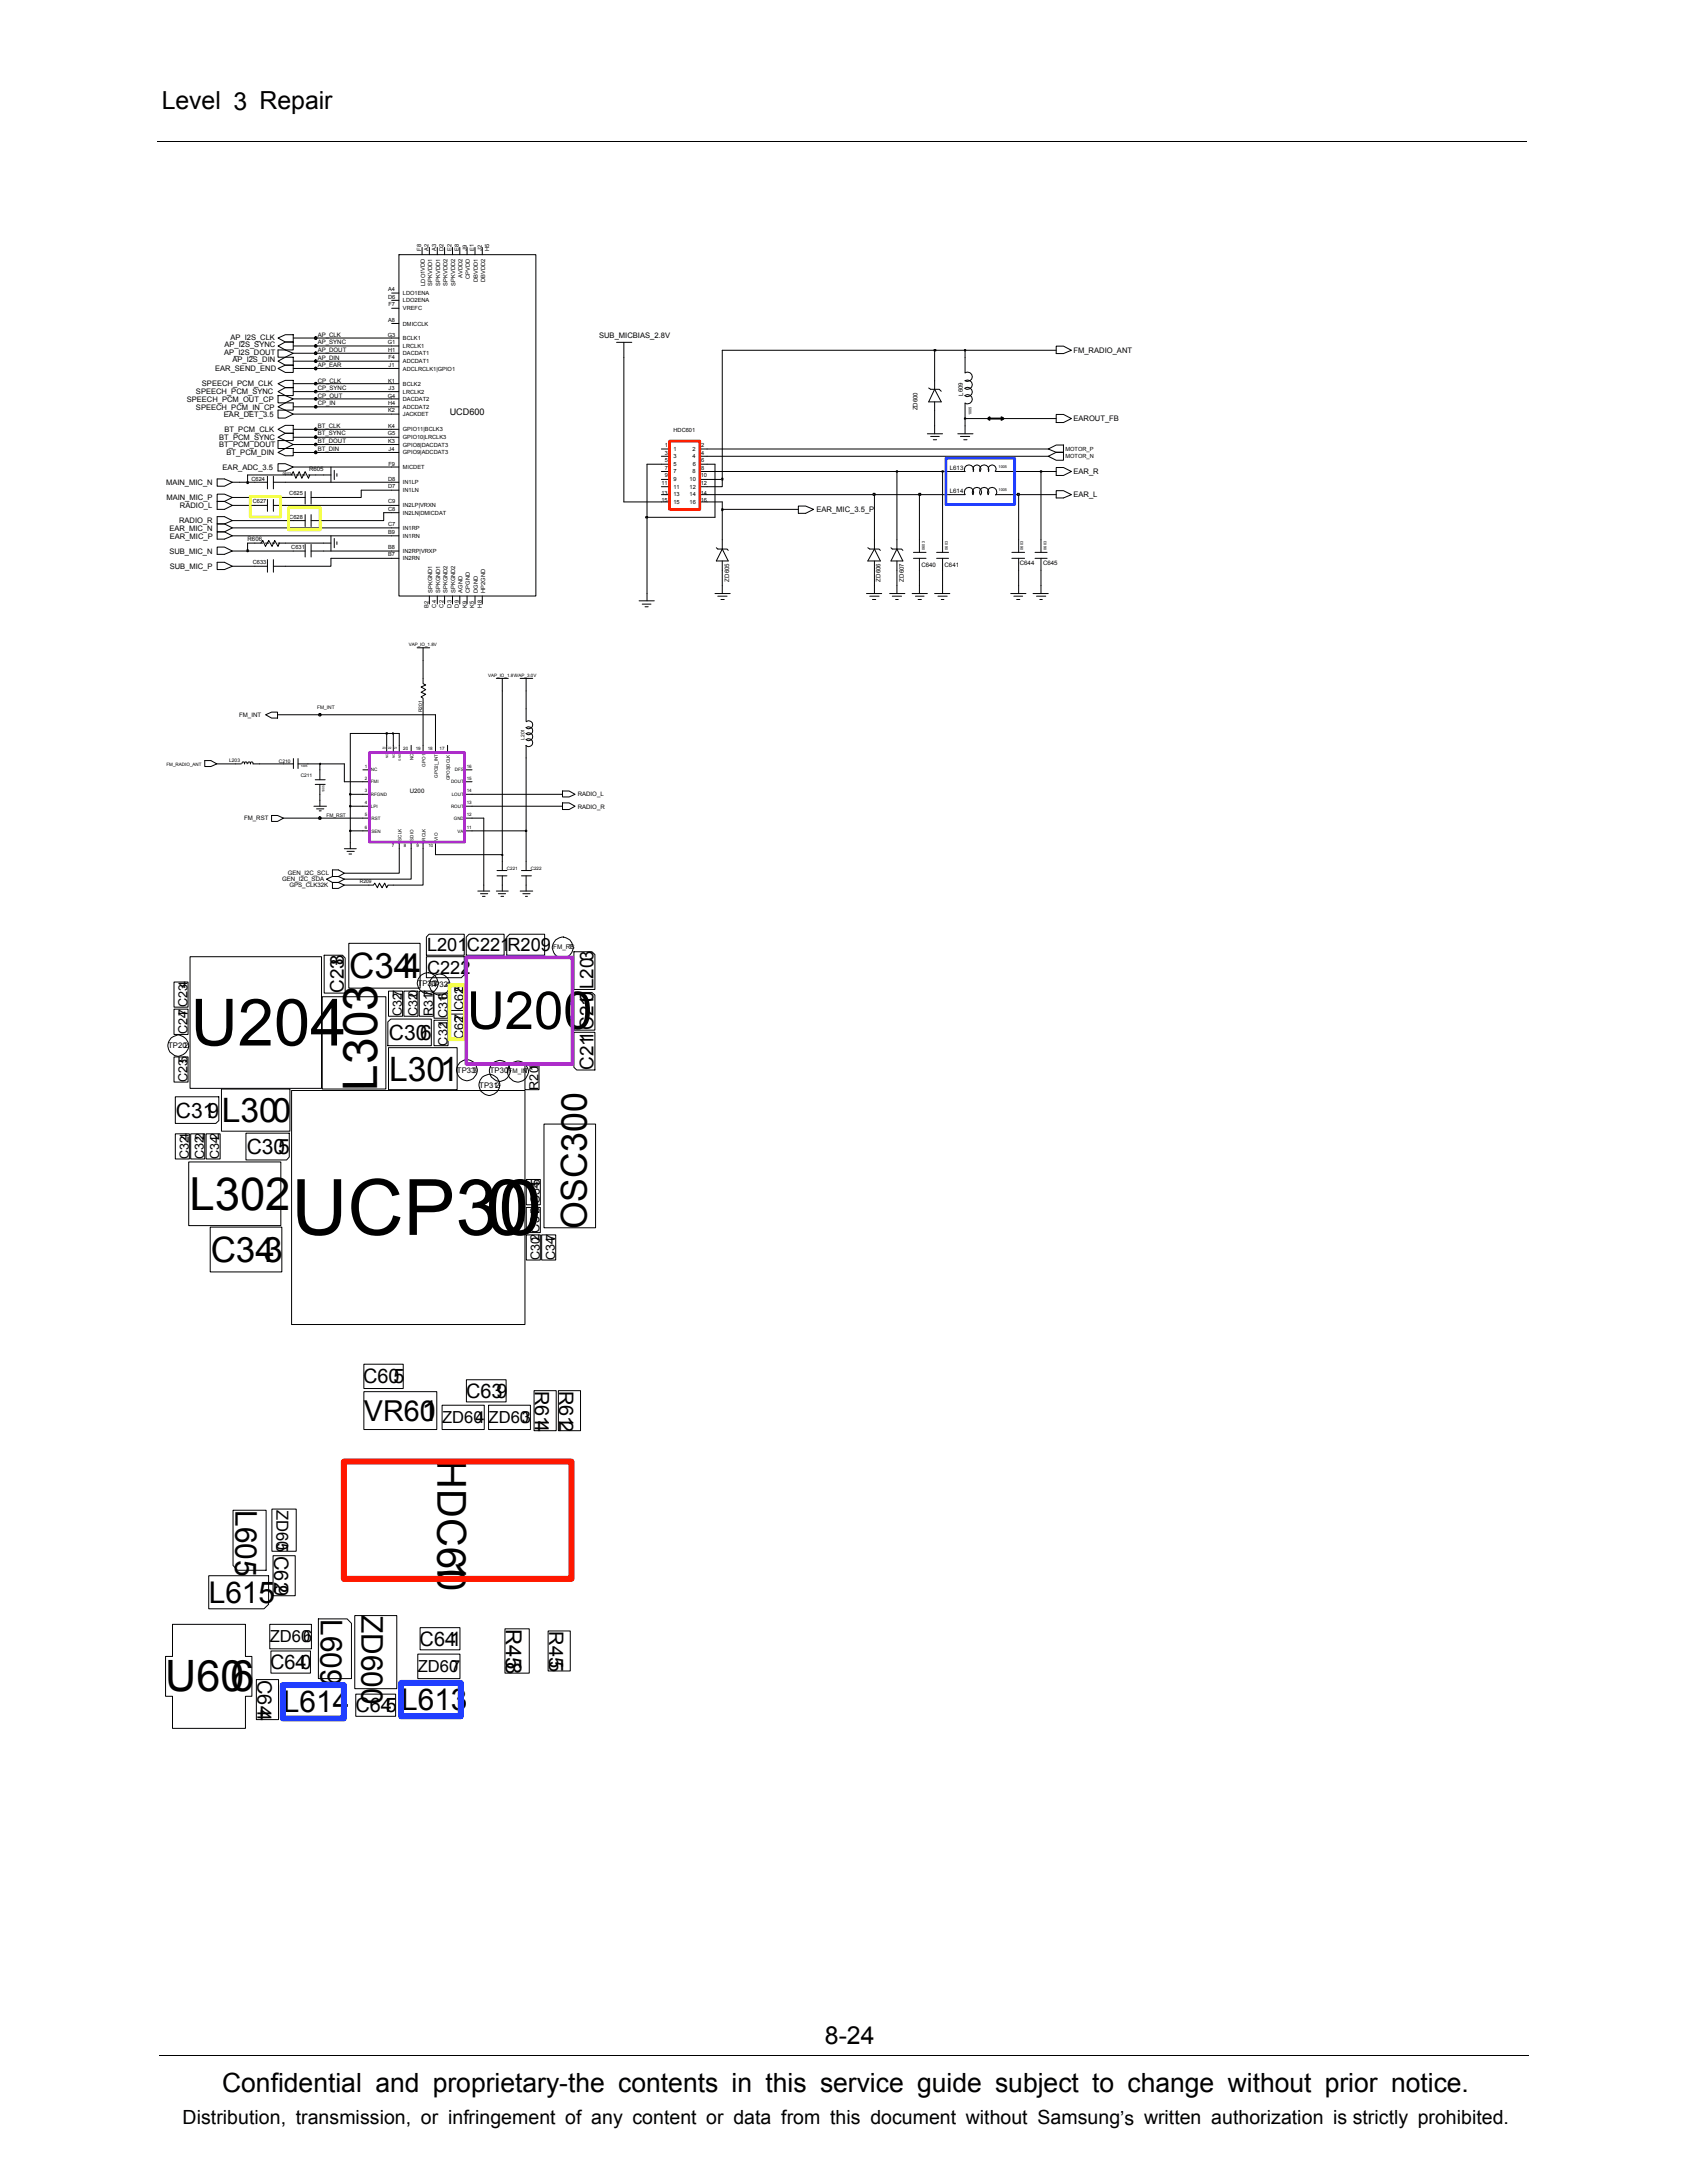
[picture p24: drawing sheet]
<svg xmlns="http://www.w3.org/2000/svg" width="216mm" height="279mm" viewBox="0 0 216 279" stroke-linecap="round" stroke-linejoin="round" font-family="sans-serif">
<defs><g id="words">
<g font-size="10">
<text x="37.3" y="158.1">UCP30</text>
<text x="62.2" y="158.1">0</text>
</g>
<text font-size="8.3" x="24.4" y="133.8">U204</text>
<text font-size="6.7" x="59.8" y="131.7">U200</text>
<text font-size="6.1" x="48.3" y="139.6" transform="rotate(-90 48.3 139.6)">L303</text>
<text font-size="5.8" x="24.2" y="154.9">L302</text>
<text font-size="5.5" x="21.1" y="216.5">U606</text>
<text font-size="5.1" x="56" y="186.9" transform="rotate(90 56 186.9)">HDC610</text>
<text font-size="4.6" x="75.1" y="157.4" transform="rotate(-90 75.1 157.4)">OSC300</text>
<g font-size="4.5">
<text x="44.7" y="125.2">C344</text>
<text x="27" y="161.5">C343</text>
</g>
<g font-size="4.3">
<text x="28.4" y="143.6">L300</text>
<text x="49.8" y="138.3">L301</text>
</g>
<g font-size="3.8">
<text x="30.1" y="193.3" transform="rotate(90 30.1 193.3)">L605</text>
<text x="26.7" y="205.1">L615</text>
<text x="41" y="207.2" transform="rotate(90 41 207.2)">L609</text>
<text x="46.3" y="206.7" transform="rotate(90 46.3 206.7)">ZD600</text>
<text x="36.2" y="219.2">L614</text>
<text x="51.3" y="218.8">L613</text>
</g>
<g font-size="3.7">
<text x="46.6" y="181.8">VR60</text>
<text x="54" y="181.8">1</text>
</g>
<text font-size="3.4" x="28.4" y="267.7">Confidential and proprietary-the contents in this service guide subject to change without prior notice.</text>
<g font-size="3.2">
<text x="20.7" y="14">Level 3 Repair</text>
<text x="105.6" y="261.6">8-24</text>
</g>
<text font-size="2.8" x="64.7" y="208.5" transform="rotate(90 64.7 208.5)">R458</text>
<g font-size="2.7">
<text x="49.8" y="133.1">C306</text>
<text x="22.5" y="143">C319</text>
<text x="31.6" y="147.7">C305</text>
</g>
<g font-size="2.6">
<text x="46.5" y="177.1">C605</text>
<text x="59.6" y="178.9">C639</text>
<text x="68.5" y="178" transform="rotate(90 68.5 178)">R614</text>
<text x="71.6" y="178" transform="rotate(90 71.6 178)">R612</text>
<text x="35.1" y="199.2" transform="rotate(90 35.1 199.2)">C629</text>
<text x="70.3" y="208.8" transform="rotate(90 70.3 208.8)">R455</text>
<text x="33" y="215" transform="rotate(90 33 215)">C644</text>
<text x="34.6" y="213.6">C640</text>
<text x="53.7" y="210.7">C641</text>
<text x="45.5" y="219.2">C645</text>
</g>
<text font-size="2.5" x="23.4" y="271.9">Distribution, transmission, or infringement of any content or data from this document without Samsung’s written authorization is strictly prohibited.</text>
<g font-size="2.4">
<text x="44" y="127.1" transform="rotate(-90 44 127.1)">C238</text>
<text x="76" y="131.8" transform="rotate(-90 76 131.8)">C210</text>
<text x="76" y="126.6" transform="rotate(-90 76 126.6)">L203</text>
<text x="76" y="136.9" transform="rotate(-90 76 136.9)">C211</text>
</g>
<g font-size="2.3">
<text x="54.7" y="124.6">C222</text>
<text x="54.7" y="121.7">L201</text>
<text x="59.8" y="121.7">C221</text>
<text x="64.9" y="121.7">R209</text>
</g>
<g font-size="2.1">
<text x="56.6" y="182.1">ZD604</text>
<text x="62.5" y="182.1">ZD603</text>
<text x="35.4" y="193.2" transform="rotate(90 35.4 193.2)">ZD605</text>
<text x="34.5" y="210.1">ZD606</text>
<text x="53.5" y="214">ZD607</text>
</g>
<g font-size="1.6">
<text x="51.4" y="130" transform="rotate(-90 51.4 130)">C327</text>
<text x="53.4" y="130" transform="rotate(-90 53.4 130)">C320</text>
<text x="55.4" y="130" transform="rotate(-90 55.4 130)">R317</text>
<text x="24" y="132.4" transform="rotate(-90 24 132.4)">C247C234</text>
<text x="57.3" y="133.8" transform="rotate(-90 57.3 133.8)">C321C316</text>
<text x="59.3" y="133" transform="rotate(-90 59.3 133)">C627 C628</text>
<text x="24" y="138.5" transform="rotate(-90 24 138.5)">C235</text>
<text x="68.9" y="139.5" transform="rotate(-90 68.9 139.5)">R201</text>
<text x="24.1" y="148.3" transform="rotate(-90 24.1 148.3)">C324</text>
<text x="26.1" y="148.3" transform="rotate(-90 26.1 148.3)">C322</text>
<text x="28.1" y="148.3" transform="rotate(-90 28.1 148.3)">C342</text>
<text x="69.1" y="161.2" transform="rotate(-90 69.1 161.2)">C302C346 C345</text>
<text x="71" y="161.2" transform="rotate(-90 71 161.2)">C347</text>
</g>
<text font-size="1.2" x="57.6" y="53.2">UCD600</text>
<g font-size="1">
<text x="27.5" y="47.5">EAR_SEND_END</text>
<text x="28.7" y="45.4">AP_I2S_DOUT</text>
<text x="28.7" y="44.4">AP_I2S_SYNC</text>
<text x="29.5" y="43.5">AP_I2S_CLK</text>
<text x="29.7" y="46.3">AP_I2S_DIN</text>
<text x="76.7" y="43.2">SUB_MICBIAS_2.8V</text>
<text x="137.4" y="45.2">FM_RADIO_ANT</text>
<text x="23.9" y="51.4">SPEECH_PCM_OUT_CP</text>
<text x="25.1" y="50.5">SPEECH_PCM_SYNC</text>
<text x="25.1" y="52.4">SPEECH_PCM_IN_CP</text>
<text x="25.8" y="49.5">SPEECH_PCM_CLK</text>
<text x="28.7" y="53.4">EAR_DET_3.5</text>
<text x="137.4" y="53.9">EAROUT_FB</text>
<text x="28" y="56.3">BT_PCM_SYNC</text>
<text x="28" y="57.3">BT_PCM_DOUT</text>
<text x="28.7" y="55.3">BT_PCM_CLK</text>
<text x="29" y="58.3">BT_PCM_DIN</text>
<text x="21.2" y="62.1">MAIN_MIC_N</text>
<text x="21.3" y="64">MAIN_MIC_P</text>
<text x="23" y="65">RADIO_L</text>
<text x="28.5" y="60.1">EAR_ADC_3.5</text>
<text x="104.5" y="65.5">EAR_MIC_3.5_P</text>
<text x="137.4" y="60.7">EAR_R</text>
<text x="137.4" y="63.7">EAR_L</text>
<text x="21.7" y="70.9">SUB_MIC_N</text>
<text x="21.7" y="67.9">EAR_MIC_N</text>
<text x="21.7" y="68.9">EAR_MIC_P</text>
<text x="22.9" y="67">RADIO_R</text>
<text x="21.7" y="72.8">SUB_MIC_P</text>
<text x="53.5" y="126.2">TP332</text>
<text x="55" y="126.3">TP324</text>
<text x="21.5" y="134.2">TP202</text>
<text x="58.5" y="137.3">TP333</text>
<text x="62.7" y="137.4">TP307</text>
<text x="61.3" y="139.2">TP312</text>
</g>
<g font-size=".8">
<text x="40.7" y="47">AP_EAR</text>
<text x="40.7" y="46">AP_DIN</text>
<text x="40.7" y="45.1">AP_DOUT</text>
<text x="40.7" y="43.1">AP_CLK</text>
<text x="40.7" y="44.1">AP_SYNC</text>
<text x="40.7" y="51.8">CP_IN</text>
<text x="40.7" y="49.9">CP_SYNC</text>
<text x="40.7" y="50.9">CP_OUT</text>
<text x="40.7" y="49">CP_CLK</text>
<text x="117.4" y="52.5" transform="rotate(-90 117.4 52.5)">ZD600</text>
<text x="123.3" y="50.7" transform="rotate(-90 123.3 50.7)">L609</text>
<text x="40.7" y="56.7">BT_DOUT</text>
<text x="40.7" y="54.7">BT_CLK</text>
<text x="40.7" y="57.7">BT_DIN</text>
<text x="40.7" y="55.7">BT_SYNC</text>
<text x="39.6" y="60.3">R605</text>
<text x="121.6" y="63.1">L614</text>
<text x="121.6" y="60.1">L613</text>
<text x="31.7" y="69.3">R606</text>
<text x="93.3" y="74.4" transform="rotate(-90 93.3 74.4)">ZD605</text>
<text x="112.7" y="74.4" transform="rotate(-90 112.7 74.4)">ZD606</text>
<text x="115.7" y="74.4" transform="rotate(-90 115.7 74.4)">ZD607</text>
<text x="117.9" y="72.6">C640</text>
<text x="120.9" y="72.6">C641</text>
<text x="130.5" y="72.3">C644</text>
<text x="133.5" y="72.3">C645</text>
<text x="30.6" y="91.8">FM_INT</text>
<text x="52.5" y="101.5">U200</text>
<text x="73.9" y="101.9">RADIO_L</text>
<text x="31.2" y="105">FM_RST</text>
<text x="73.9" y="103.5">RADIO_R</text>
<text x="36.1" y="112.8">GEN_I2C_SDA</text>
<text x="36.8" y="112">GEN_I2C_SCL</text>
<text x="37" y="113.6">GPS_CLK32K</text>
<text x="70.8" y="121.5">FM_RS</text>
<text x="72.8" y="121.5">T</text>
<text x="65.1" y="137.4">FM_IN</text>
<text x="67.1" y="137.4">T</text>
</g>
<g font-size=".7">
<text x="53.9" y="32.1" transform="rotate(-90 53.9 32.1)">F8</text>
<text x="54.8" y="32.1" transform="rotate(-90 54.8 32.1)">A2</text>
<text x="55.8" y="32.1" transform="rotate(-90 55.8 32.1)">A3</text>
<text x="56.8" y="32.1" transform="rotate(-90 56.8 32.1)">D2</text>
<text x="57.8" y="32.1" transform="rotate(-90 57.8 32.1)">E2</text>
<text x="58.7" y="32.1" transform="rotate(-90 58.7 32.1)">E8</text>
<text x="59.2" y="35.6" transform="rotate(-90 59.2 35.6)">AVDD2</text>
<text x="59.7" y="32.1" transform="rotate(-90 59.7 32.1)">J9</text>
<text x="60.1" y="35.7" transform="rotate(-90 60.1 35.7)">CPVDD</text>
<text x="60.7" y="32.1" transform="rotate(-90 60.7 32.1)">E1</text>
<text x="61.7" y="32.1" transform="rotate(-90 61.7 32.1)">J2</text>
<text x="62.6" y="32.1" transform="rotate(-90 62.6 32.1)">H5</text>
<text x="49.7" y="38.2">D6</text>
<text x="49.7" y="37.3">A4</text>
<text x="49.7" y="41.2">A8</text>
<text x="49.7" y="39.2">F7</text>
<text x="51.6" y="39.7">VREFC</text>
<text x="51.6" y="38.7">LDO2ENA</text>
<text x="51.6" y="37.8">LDO1ENA</text>
<text x="51.6" y="41.7">DMICCLK</text>
<text x="54.4" y="36.6" transform="rotate(-90 54.4 36.6)">LDO1VDD</text>
<text x="55.3" y="36.6" transform="rotate(-90 55.3 36.6)">SPKVDD1</text>
<text x="56.3" y="36.6" transform="rotate(-90 56.3 36.6)">SPKVDD1</text>
<text x="57.3" y="36.6" transform="rotate(-90 57.3 36.6)">SPKVDD2</text>
<text x="58.3" y="36.6" transform="rotate(-90 58.3 36.6)">SPKVDD2</text>
<text x="61.2" y="36.1" transform="rotate(-90 61.2 36.1)">DBVDD1</text>
<text x="62.1" y="36.1" transform="rotate(-90 62.1 36.1)">DBVDD2</text>
<text x="49.6" y="44">G1</text>
<text x="49.6" y="43.1">G3</text>
<text x="49.7" y="45.1">H1</text>
<text x="49.7" y="46">F4</text>
<text x="49.7" y="47">J1</text>
<text x="51.6" y="44.6">LRCLK1</text>
<text x="51.6" y="47.4">ADCLRCLK1|GPIO1</text>
<text x="51.6" y="43.5">BCLK1</text>
<text x="51.6" y="45.5">DACDAT1</text>
<text x="51.6" y="46.5">ADCDAT1</text>
<text x="49.6" y="50.9">G4</text>
<text x="49.7" y="49">K1</text>
<text x="49.7" y="52.8">K2</text>
<text x="49.7" y="51.8">H4</text>
<text x="49.7" y="49.9">J3</text>
<text x="51.6" y="50.4">LRCLK2</text>
<text x="51.6" y="51.3">DACDAT2</text>
<text x="51.6" y="49.4">BCLK2</text>
<text x="51.6" y="53.3">JACKDET</text>
<text x="51.6" y="52.3">ADCDAT2</text>
<text x="49.6" y="55.7">G5</text>
<text x="49.7" y="56.7">K3</text>
<text x="49.7" y="54.7">K4</text>
<text x="49.7" y="59.6">F9</text>
<text x="49.7" y="57.7">J4</text>
<text x="51.6" y="58.2">GPIO9|ADCDAT3</text>
<text x="51.6" y="56.2">GPIO10|LRCLK3</text>
<text x="51.6" y="57.2">GPIO8|DACDAT3</text>
<text x="51.6" y="55.2">GPIO11|BCLK3</text>
<text x="85.1" y="58.2">3</text>
<text x="85.1" y="59.2">5</text>
<text x="85.1" y="57.2">1</text>
<text x="86.2" y="58.7">3</text>
<text x="86.2" y="59.7">5</text>
<text x="86.2" y="57.7">1</text>
<text x="86.2" y="55.3">HDC601</text>
<text x="88.6" y="57.7">2</text>
<text x="88.6" y="58.7">4</text>
<text x="88.6" y="59.7">6</text>
<text x="89.7" y="57.2">2</text>
<text x="89.7" y="58.2">4</text>
<text x="89.7" y="59.2">6</text>
<text x="136.4" y="57.7">MOTOR_P</text>
<text x="136.4" y="58.7">MOTOR_N</text>
<text x="32.2" y="61.6">C624</text>
<text x="32.4" y="64.4">C627</text>
<text x="37" y="63.4">C625</text>
<text x="49.7" y="61.6">D8</text>
<text x="49.7" y="64.4">C9</text>
<text x="49.7" y="62.5">D7</text>
<text x="49.7" y="65.4">C8</text>
<text x="51.6" y="60">MICDET</text>
<text x="51.6" y="62">IN1LP</text>
<text x="51.6" y="64.9">IN2LP|VRXN</text>
<text x="51.6" y="63">IN1LN</text>
<text x="51.6" y="65.9">IN2LN|DMICDAT</text>
<text x="84.6" y="64.2">15</text>
<text x="84.6" y="63.3">13</text>
<text x="84.6" y="62.1">11</text>
<text x="85.1" y="60.2">7</text>
<text x="85.1" y="61.1">9</text>
<text x="86.2" y="64.5">15</text>
<text x="86.2" y="60.6">7</text>
<text x="86.2" y="61.5">9</text>
<text x="86.2" y="63.5">13</text>
<text x="86.2" y="62.5">11</text>
<text x="88.2" y="64.5">16</text>
<text x="88.2" y="63.5">14</text>
<text x="88.2" y="61.5">10</text>
<text x="88.2" y="62.5">12</text>
<text x="88.6" y="60.6">8</text>
<text x="89.7" y="64.2">16</text>
<text x="89.7" y="63.3">14</text>
<text x="89.7" y="61.1">10</text>
<text x="89.7" y="62.1">12</text>
<text x="89.7" y="60.2">8</text>
<text x="37" y="66.4">C628</text>
<text x="37.3" y="70.3">C631</text>
<text x="49.7" y="67.3">C7</text>
<text x="49.7" y="71.2">B7</text>
<text x="49.7" y="70.3">B8</text>
<text x="49.7" y="68.3">B9</text>
<text x="51.6" y="67.8">IN1RP</text>
<text x="51.6" y="71.7">IN2RN</text>
<text x="51.6" y="70.8">IN2RP|VRXP</text>
<text x="51.6" y="68.8">IN1RN</text>
<text x="32.4" y="72.2">C633</text>
<text x="54.8" y="77.8" transform="rotate(-90 54.8 77.8)">B2</text>
<text x="55.3" y="75.9" transform="rotate(-90 55.3 75.9)">SPKGND1</text>
<text x="55.8" y="77.8" transform="rotate(-90 55.8 77.8)">C4</text>
<text x="56.3" y="75.9" transform="rotate(-90 56.3 75.9)">SPKGND1</text>
<text x="56.8" y="77.8" transform="rotate(-90 56.8 77.8)">C2</text>
<text x="57.3" y="75.9" transform="rotate(-90 57.3 75.9)">SPKGND2</text>
<text x="57.8" y="77.8" transform="rotate(-90 57.8 77.8)">D3</text>
<text x="58.3" y="75.9" transform="rotate(-90 58.3 75.9)">SPKGND2</text>
<text x="58.7" y="77.8" transform="rotate(-90 58.7 77.8)">D9</text>
<text x="59.2" y="75.9" transform="rotate(-90 59.2 75.9)">AGND</text>
<text x="59.7" y="77.8" transform="rotate(-90 59.7 77.8)">K9</text>
<text x="60.1" y="75.9" transform="rotate(-90 60.1 75.9)">CPGND</text>
<text x="60.7" y="77.8" transform="rotate(-90 60.7 77.8)">K5</text>
<text x="61.2" y="75.9" transform="rotate(-90 61.2 75.9)">DGND</text>
<text x="61.7" y="77.8" transform="rotate(-90 61.7 77.8)">H8</text>
<text x="62.1" y="75.9" transform="rotate(-90 62.1 75.9)">HP2GND</text>
</g>
<g font-size=".6">
<text x="52.3" y="82.7">VAP_IO_1.8V</text>
<text x="62.5" y="86.6">VAP_IO_1.8VVAP_3.0V</text>
<text x="40.6" y="90.8">FM_INT</text>
<text x="51.6" y="96">20</text>
<text x="53.2" y="96">19</text>
<text x="54" y="91.1" transform="rotate(-90 54 91.1)">R201</text>
<text x="54.7" y="96">18</text>
<text x="56.3" y="96">17</text>
<text x="67.1" y="94.7" transform="rotate(-90 67.1 94.7)">L201</text>
<text x="21.3" y="98">FM_RADIO_ANT</text>
<text x="29.3" y="97.6">L203</text>
<text x="35.7" y="97.6">C210</text>
<text x="38.5" y="99.5">C211</text>
<text x="46.7" y="99.8">2</text>
<text x="46.7" y="101.4">3</text>
<text x="46.7" y="98.3">1</text>
<text x="47.5" y="100.3">FMI</text>
<text x="47.5" y="101.9">RFGND</text>
<text x="47.5" y="98.7">NC</text>
<text x="52.9" y="97.3" transform="rotate(-90 52.9 97.3)">NC</text>
<text x="54.4" y="98.1" transform="rotate(-90 54.4 98.1)">GPO1</text>
<text x="56" y="99.5" transform="rotate(-90 56 99.5)">GPO2|_INT</text>
<text x="57.6" y="99.9" transform="rotate(-90 57.6 99.9)">GPO3|DCLK</text>
<text x="57.7" y="100.3">DOUT</text>
<text x="57.8" y="101.9">LOUT</text>
<text x="58.2" y="98.7">DFS</text>
<text x="59.7" y="98.3">16</text>
<text x="59.7" y="99.8">15</text>
<text x="59.7" y="101.4">14</text>
<text x="41.8" y="104.6">FM_RST</text>
<text x="46.7" y="104.5">5</text>
<text x="46.7" y="106.1">6</text>
<text x="46.7" y="102.9">4</text>
<text x="47.5" y="103.4">LPI</text>
<text x="47.5" y="104.9">RST</text>
<text x="47.5" y="106.6">SEN</text>
<text x="51.4" y="107.6" transform="rotate(-90 51.4 107.6)">SCLK</text>
<text x="52.9" y="107.6" transform="rotate(-90 52.9 107.6)">SDIO</text>
<text x="54.4" y="107.6" transform="rotate(-90 54.4 107.6)">RCLK</text>
<text x="56" y="107.6" transform="rotate(-90 56 107.6)">VIO</text>
<text x="57.7" y="103.4">ROUT</text>
<text x="58.1" y="104.9">GND</text>
<text x="58.6" y="106.6">VA</text>
<text x="59.7" y="106.1">11</text>
<text x="59.7" y="102.9">13</text>
<text x="59.7" y="104.5">12</text>
<text x="46.1" y="113">R209</text>
<text x="50.2" y="108.4">7</text>
<text x="51.7" y="108.4">8</text>
<text x="53.3" y="108.4">9</text>
<text x="54.8" y="108.4">10</text>
<text x="64.9" y="111.3">C221</text>
<text x="67.9" y="111.3">C222</text>
</g>
<g font-size=".5">
<text x="124.3" y="53.1" transform="rotate(-90 124.3 53.1)">1005</text>
<text x="127.8" y="59.9">1005</text>
<text x="36.2" y="60.8">0603</text>
<text x="127.8" y="62.8">1005</text>
<text x="118.3" y="70.4" transform="rotate(-90 118.3 70.4)">0603</text>
<text x="121.3" y="70.4" transform="rotate(-90 121.3 70.4)">0603</text>
<text x="131" y="70.4" transform="rotate(-90 131 70.4)">0603</text>
<text x="133.9" y="70.4" transform="rotate(-90 133.9 70.4)">0603</text>
</g>
<g font-size=".4">
<text x="48.9" y="95.9">23</text>
<text x="49.7" y="95.9">22</text>
<text x="50.4" y="95.9">21</text>
<text x="38.5" y="98.2">1005</text>
<text x="41.5" y="101.4" transform="rotate(-90 41.5 101.4)">1005</text>
<text x="49.7" y="97" transform="rotate(-90 49.7 97)">NC</text>
<text x="50.5" y="97" transform="rotate(-90 50.5 97)">NC</text>
<text x="51.3" y="97.4" transform="rotate(-90 51.3 97.4)">GND</text>
</g>
</g></defs>
<g fill="none" stroke="#000" stroke-width=".13">
<path d="M20.2 18.1h175.3M50.1 37.5h1M50.1 38.4h1M50.1 39.5h1M51.1 32.6h17.5v43.7h-17.5zM51.1 32.6h.1M54 31.7v.9M54.9 31.7v.9M56 31.7v.9M56.9 31.7v.9M57.9 31.7v.9M58.8 31.7v.9"/>
<path d="M59.8 31.7v.9M60.8 31.7v.9M61.7 31.7v.9M35.6 49.1l.9-.4h1v.9h-1zM35.6 57.9l.9-.5h1v.9h-1zM35.6 50.1l.9-.5h1v1h-1zM35.6 54.9l.9-.5h1v1.1h-1zM35.6 43.3l.9-.5h1v1h-1zM35.6 46.2l.9-.5h1v1h-1zM35.6 47.2l.9-.5h1v1h-1zM35.6 56l.9-.5h1v.9h-1zM35.6 44.3l.9-.5h1v1h-1z"/>
<path d="M35.6 59.4h.9l1 .4-1 .5h-.9zM35.6 52.1l.9-.5h1v.9h-1zM35.6 56.4h.9l1 .5-1 .5h-.9zM35.6 44.8h.9l1 .4-1 .5h-.9zM35.6 52.5h.9l1 .5-1 .5h-.9zM35.6 50.6h.9l1 .5-1 .5h-.9zM42.4 59.8v1.9M50.1 41.4h1M50.1 46.2h1M50.1 59.8h1M50.1 43.3h1M50.1 56h1"/>
<path d="M50.1 45.2h1M50.1 52.1h1M50.1 47.2h1M50.1 50.1h1M50.1 49.1h1M50.1 56.9h1M50.1 44.3h1M50.1 51.1h1M50.1 57.9h1M50.1 53h1M50.1 54.9h1M27.8 68.1h.9l1 .5-1 .4h-.9z"/>
<path d="M27.8 70h.9l1 .5-1 .5h-.9zM27.8 72h.9l1 .5-1 .4h-.9zM27.8 64.2h.9l1 .5-1 .5h-.9zM27.8 61.3h.9l1 .4-1 .5h-.9zM27.8 67.1h.9l1 .5-1 .5h-.9zM27.8 66.1h.9l1 .5-1 .5h-.9zM27.8 63.2h.9l1 .5-1 .5h-.9zM29.7 72.5h4.5M29.7 70.5h2M32.6 69.5h.8l.2-.3 .4 .7 .4-.7 .4 .7 .4-.7 .4 .7 .2-.4M32.6 61.7h1.6M32.6 64.7h1.6"/>
<path d="M33.4 69.5h.2M34 69.5h.4M34.2 61v1.6M34.2 63.9v1.5M34.2 71.6v1.6M34.8 69.5h.4M35 61.7h1.5M35 61v1.6M35 63.9v1.5M35 71.6v1.6M35 64.7h1.5M35.6 69.5h.9"/>
<path d="M36.5 60.8h.8l.2-.4 .4 .8 .4-.8 .3 .8 .5-.8 .4 .8 .1-.4h.8M37.3 60.8h.2M37.5 66.6h1.6M37.5 63.7h1.6M37.5 70.5h1.6M37.9 60.8h.4M38.6 60.8h.5M39.1 62.9v1.6M39.1 65.9v1.5M39.1 69.7v1.6M39.5 60.8h.1M39.8 70.5h1.6"/>
<path d="M39.8 62.9v1.6M39.8 65.9v1.5M39.8 69.7v1.6M39.8 66.6h1.6M39.8 63.7h1.6M41.4 60.8h1M41.4 69.5h1M42.4 68.6v1.9M42.8 60.2v1.2M42.8 68.9v1.2M43.1 60.6v.4M43.1 69.3v.4"/>
<path d="M50.1 61.7h1M50.1 64.7h1M50.1 68.6h1M50.1 67.6h1M50.1 70.5h1M50.1 65.6h1M50.1 62.7h1M51.1 71.5h-8.7v1h-7.4M54.9 76.3v1M56 76.3v1M56.9 76.3v1M57.9 76.3v1"/>
<path d="M58.8 76.3v1M59.8 76.3v1M60.8 76.3v1M61.7 76.3v1M20.4 263h175.3"/>
<circle cx="40.4" cy="46.2" r=".17"/>
<circle cx="40.4" cy="47.2" r=".17"/>
<circle cx="40.4" cy="45.2" r=".17"/>
<circle cx="40.4" cy="56.9" r=".17"/>
<circle cx="40.4" cy="43.3" r=".17"/>
<circle cx="40.4" cy="49.1" r=".17"/>
<circle cx="40.4" cy="51.1" r=".17"/>
<circle cx="40.4" cy="56" r=".17"/>
<circle cx="40.4" cy="54.9" r=".17"/>
<circle cx="40.4" cy="57.9" r=".17"/>
<circle cx="40.4" cy="50.1" r=".17"/>
<circle cx="40.4" cy="52.1" r=".17"/>
<circle cx="40.4" cy="44.3" r=".17"/>
</g>
<path d="M31.6 70.4h.2v.2h-.2z" fill="#c3c3c3"/>
<g fill="none" stroke="#000" stroke-width=".13">
<path d="M29.7 66.6h7.8M29.7 63.7h7.8M29.7 64.7h2.9M29.7 61.7h2M29.7 68.6h20.4M29.7 67.6h20.4M31.6 70.4h.2v.2h-.2zM32.6 69.5h-.9v1h5.8M36.5 69.5h4.9M36.5 64.7h13.6M41.4 70.5h8.7M50.1 65.6h-1v1h-7.7"/>
<path d="M50.1 62.7h-3.9v1h-4.8"/>
</g>
<path d="M31.6 61.6h.2v.3h-.2z" fill="#c3c3c3"/>
<path d="M37.5 59.8h12.6M37.5 57.9h2.9M31.6 61.6h.2v.3h-.2zM36.5 60.8h-4.8v.9h.9M36.5 61.7h13.6M40.4 60.8h1" fill="none" stroke="#000" stroke-width=".13"/>
<path d="M40.3 57.7h.2v.3h-.2z" fill="#c3c3c3"/>
<path d="M37.5 56.9h2.9M40.3 57.7h.2v.3h-.2zM40.4 57.9h9.7" fill="none" stroke="#000" stroke-width=".13"/>
<path d="M40.3 56.8h.2v.2h-.2z" fill="#c3c3c3"/>
<path d="M37.5 56h2.9M40.3 56.8h.2v.2h-.2zM40.4 56.9h9.7" fill="none" stroke="#000" stroke-width=".13"/>
<path d="M40.3 55.8h.2v.2h-.2z" fill="#c3c3c3"/>
<path d="M37.5 54.9h2.9M40.3 55.8h.2v.2h-.2zM40.4 56h9.7" fill="none" stroke="#000" stroke-width=".13"/>
<path d="M40.3 54.9h.2v.1h-.2z" fill="#c3c3c3"/>
<path d="M37.5 53h12.6M37.5 52.1h2.9M40.3 54.9h.2v.1h-.2zM40.4 54.9h9.7" fill="none" stroke="#000" stroke-width=".13"/>
<path d="M40.3 52h.2v.2h-.2z" fill="#c3c3c3"/>
<path d="M37.5 51.1h2.9M40.3 52h.2v.2h-.2zM40.4 52.1h9.7" fill="none" stroke="#000" stroke-width=".13"/>
<path d="M40.3 51h.2v.1h-.2z" fill="#c3c3c3"/>
<path d="M37.5 50.1h2.9M40.3 51h.2v.1h-.2zM40.4 51.1h9.7" fill="none" stroke="#000" stroke-width=".13"/>
<path d="M40.3 50h.2v.2h-.2z" fill="#c3c3c3"/>
<path d="M37.5 49.1h2.9M40.3 50h.2v.2h-.2zM40.4 50.1h9.7" fill="none" stroke="#000" stroke-width=".13"/>
<path d="M40.3 49h.2v.2h-.2z" fill="#c3c3c3"/>
<path d="M37.5 47.2h2.9M40.3 49h.2v.2h-.2zM40.4 49.1h9.7" fill="none" stroke="#000" stroke-width=".13"/>
<path d="M40.3 47.1h.2v.2h-.2z" fill="#c3c3c3"/>
<path d="M37.5 46.2h2.9M40.3 47.1h.2v.2h-.2zM40.4 47.2h9.7" fill="none" stroke="#000" stroke-width=".13"/>
<path d="M40.3 46.1h.2v.2h-.2z" fill="#c3c3c3"/>
<path d="M37.5 45.2h2.9M40.3 46.1h.2v.2h-.2zM40.4 46.2h9.7" fill="none" stroke="#000" stroke-width=".13"/>
<path d="M40.3 45.1h.2v.3h-.2z" fill="#c3c3c3"/>
<path d="M37.5 44.3h2.9M40.3 45.1h.2v.3h-.2zM40.4 45.2h9.7" fill="none" stroke="#000" stroke-width=".13"/>
<path d="M40.3 44.2h.2v.2h-.2z" fill="#c3c3c3"/>
<path d="M37.5 43.3h2.9M40.3 44.2h.2v.2h-.2zM40.4 44.3h9.7" fill="none" stroke="#000" stroke-width=".13"/>
<path d="M40.3 43.2h.2v.2h-.2z" fill="#c3c3c3"/>
<g fill="none" stroke="#000" stroke-width=".13">
<path d="M40.3 43.2h.2v.2h-.2zM40.4 43.3h9.7M78.9 43.8h2M79.8 43.8v2M84.6 57.5h1.1M84.6 59.4h1.1M84.6 58.4h1.1M85.7 56.5h3.9v8.7h-3.9zM89.6 59.4h.9M89.6 57.5h.9M89.6 58.4h.9M118.7 55.5h1.9"/>
<path d="M118.9 49.7l.2 .1h1.1l.3 .3M119.1 55.9h1.1M119.4 56.3h.5M119.6 48.7v1.1M119.6 51.4v1.2M119.6 54.5v1M119.6 49.8l.9 1.6h-1.6zM122.6 55.5h1.9M122.9 55.9h1.2M123.3 56.3h.5M123.5 50.6a.59 .59 0 0 1 .9 .5 .59 .59 0 0 1-.9 .5M123.5 47.7a.59 .59 0 0 1 .9 .5 .59 .59 0 0 1-.9 .5"/>
<path d="M123.5 45.8v1.9M123.5 51.6v2M123.5 54.5v1M123.5 48.7a.6 .6 0 0 1 .8 .2 .6 .6 0 0 1 0 .8 .6 .6 0 0 1-.8 0M123.5 49.7a.6 .6 0 0 1 .8 .1 .6 .6 0 0 1 0 .8 .6 .6 0 0 1-.8 0M134.2 57.5l1-.5h.9v.9h-.9zM134.2 58.4l1-.5h.9v1h-.9zM135.2 44.3h.9l1 .5-1 .5h-.9zM135.2 59.8h.9l1 .5-1 .6h-.9zM135.2 53h.9l1 .6-1 .5h-.9zM81.8 76.9h1.9M82.2 77.3h1.1"/>
<path d="M82.5 77.7h.5M82.8 66.2v10.7M84.6 62.3h1.1M84.6 63.3h1.1M84.6 61.4h1.1M84.6 60.3h1.1M84.6 64.2h1.1M89.6 60.3h.9M89.6 64.2h.9M89.6 63.3h.9M89.6 61.4h.9M89.6 62.3h.9"/>
<path d="M91.5 76h2M91.7 70.1l.2 .2h1.1l.2 .1M91.9 76.3h1.1M92.3 76.7h.4M92.4 65.2v5.1M92.4 71.8v4.2M92.4 70.3l.8 1.5h-1.5zM102.2 64.8h.9l1 .4-1 .5h-.9zM110.9 76h1.9M111.1 70.1l.2 .2h1.2l.2 .1M111.3 76.3h1.2M111.7 76.7h.4"/>
<path d="M111.9 70.3l.8 1.5h-1.6zM111.9 63.3v7M111.9 71.8v4.2M113.9 76h1.9M114 70.1l.2 .2h1.2l.1 .1M114.2 76.3h1.2M114.6 76.7h.4M114.8 70.3l.7 1.5h-1.5zM114.8 60.3v10M114.8 71.8v4.2M116.7 76h2M116.9 70.7h1.6"/>
<path d="M116.9 71.5h1.6M117.2 76.3h1.1M117.5 76.7h.4M117.7 63.3v7.4M117.7 71.5v4.5M119.6 76h2M119.9 70.7h1.5M119.9 71.5h1.5M120 76.3h1.2M120.5 76.7h.3M120.6 60.3v10.4M120.6 71.5v4.5"/>
<path d="M121.6 63.3h1.9a.6 .6 0 0 1 .5-.9 .6 .6 0 0 1 .5 .9M121.6 60.3h1.9M123.5 60.4a.6 .6 0 0 1 .5-.9 .6 .6 0 0 1 .5 .9M124.5 63.3a.6 .6 0 0 1 .1-.8 .6 .6 0 0 1 .8 .1 .6 .6 0 0 1 .1 .8M124.6 60.3a.51 .51 0 0 1 .1-.7 .51 .51 0 0 1 .7 0 .51 .51 0 0 1 0 .7M125.4 60.4a.6 .6 0 0 1 .6-.9 .6 .6 0 0 1 .5 .9M125.5 63.3a.6 .6 0 0 1 .5-.9 .6 .6 0 0 1 .4 .9M126.5 63.3a.6 .6 0 0 1 .1-.8 .6 .6 0 0 1 .8 .1 .6 .6 0 0 1 0 .8M126.6 60.3a.51 .51 0 0 1 0-.7 .51 .51 0 0 1 .7 0 .51 .51 0 0 1 .1 .7M127.4 63.3h1.9M127.4 60.3h1.9M129.3 76h2"/>
<path d="M129.5 70.7h1.6M129.5 71.5h1.6M129.8 76.3h1.1M130.1 76.7h.4M130.4 63.3v7.4M130.4 71.5v4.5M132.2 76h2M132.5 71.5h1.5M132.5 70.7h1.5M132.7 76.3h1.1M133.1 76.7h.3M133.2 60.3v10.4"/>
<path d="M133.2 71.5v4.5M135.2 62.8h.9l1 .5-1 .4h-.9z"/>
</g>
<path d="M36.9 65h4.1v2.8h-4.1z" fill="none" stroke="#f7ff14" stroke-width=".35"/>
<path d="M32 63.5h3.9v2.7h-3.9z" fill="none" stroke="#f1ff1e" stroke-width=".35"/>
<path d="M126.5 53.6l.1 .1M126.6 53.4l-.1 .2h1.9M128.2 53.4l.2 .2-.2 .1" fill="none" stroke="#000" stroke-width=".25"/>
<path d="M82.6 66.1h.3v.2h-.3z" fill="#c3c3c3"/>
<path d="M91.5 59.4v6.8h-8.7v-6.8M82.6 66.1h.3v.2h-.3z" fill="none" stroke="#000" stroke-width=".13"/>
<path d="M92.4 65.1h.1v.3h-.1z" fill="#c3c3c3"/>
<path d="M79.8 45.8v18.4h4.8M90.5 64.2h1.9v1h9.8M90.5 63.3h21.4M92.4 65.1h.1v.3h-.1z" fill="none" stroke="#000" stroke-width=".13"/>
<path d="M111.7 63.1h.3v.3h-.3z" fill="#c3c3c3"/>
<path d="M111.7 63.1h.3v.3h-.3zM111.9 63.3h5.8" fill="none" stroke="#000" stroke-width=".13"/>
<path d="M117.6 63.1h.2v.3h-.2z" fill="#c3c3c3"/>
<path d="M117.6 63.1h.2v.3h-.2zM117.7 63.3h3.9M129.3 63.3h1.1" fill="none" stroke="#000" stroke-width=".13"/>
<path d="M130.2 63.1h.3v.3h-.3z" fill="#c3c3c3"/>
<path d="M90.5 61.4h1.9v.9h-1.9M130.2 63.1h.3v.3h-.3zM130.4 63.3h4.8" fill="none" stroke="#000" stroke-width=".13"/>
<path d="M92.4 61.2h.1v.2h-.1z" fill="#c3c3c3"/>
<path d="M92.4 44.8v16.6M90.5 60.3h24.3M92.4 61.2h.1v.2h-.1z" fill="none" stroke="#000" stroke-width=".13"/>
<path d="M114.7 60.3h.2v.1h-.2z" fill="#c3c3c3"/>
<path d="M114.7 60.3h.2v.1h-.2zM114.8 60.3h5.8" fill="none" stroke="#000" stroke-width=".13"/>
<path d="M120.5 60.3h.2v.1h-.2z" fill="#c3c3c3"/>
<path d="M120.5 60.3h.2v.1h-.2zM120.6 60.3h1M129.3 60.3h3.9" fill="none" stroke="#000" stroke-width=".13"/>
<path d="M133.1 60.3h.2v.1h-.2z" fill="#c3c3c3"/>
<path d="M82.8 59.4h1.8M90.5 59.4h1M90.5 58.4h43.7M90.5 57.5h43.7M119.6 52.6v1.9M123.5 53.6v.9M133.1 60.3h.2v.1h-.2zM133.2 60.3h2" fill="none" stroke="#000" stroke-width=".13"/>
<path d="M123.4 53.5h.2v.2h-.2z" fill="#c3c3c3"/>
<path d="M92.4 44.8h27.2v3.9M123.4 53.5h.2v.2h-.2zM123.5 53.6h3M123.5 44.8v1M128.4 53.6h6.8" fill="none" stroke="#000" stroke-width=".13"/>
<path d="M119.5 44.7h.3v.2h-.3z" fill="#c3c3c3"/>
<path d="M119.5 44.7h.3v.2h-.3zM119.6 44.8h3.9" fill="none" stroke="#000" stroke-width=".13"/>
<path d="M123.4 44.7h.2v.2h-.2z" fill="#c3c3c3"/>
<g fill="none" stroke="#000" stroke-width=".13">
<path d="M123.4 44.7h.2v.2h-.2zM123.5 44.8h11.7M26.2 97.3h.8l.7 .5-.7 .3h-.8zM30.1 97.8h.8M31 97.7v-.2h.1l.2 .1v.2l.2-.3h.1v.3M31.7 97.7a.18 .18 0 0 1 .2-.2 .18 .18 0 0 1 .1 .3 .18 .18 0 0 1 .2-.3 .18 .18 0 0 1 .2 .3h.8M34 91.5l.8-.4h.7v.8h-.7zM36.3 97.8h1.2M37.5 97.1v1.3M38.1 97.8h1.3M38.1 97.1v1.3M40.3 99.8h1.3"/>
<path d="M40.9 98.5v1.3M46.4 98.5h.9M47.3 96.3h12.2v11.5h-12.2zM49.5 95.4v.9M50.3 95.4v.9M51.1 95.4v.9M52.6 95.4v.9M53.4 82.9h1.6M54.1 86.8v.7l.4 .2-.6 .2 .6 .4-.6 .3 .6 .3-.6 .3 .2 .2v.6M54.1 82.9v1.6M54.1 95.4v.9M55.7 95.4v.9"/>
<path d="M57.3 95.4v.9M59.5 98.5h.9M63.5 86.8h1.5M64.3 86.8v1.6M66.6 86.8h1.6M67.3 86.8v1.6M67.3 90.7v1.6M67.4 93.1a.5 .5 0 0 1 .7 .1 .5 .5 0 0 1-.1 .7 .5 .5 0 0 1-.7 0M67.4 94.7a.51 .51 0 0 1 .7 0 .51 .51 0 0 1-.1 .7 .51 .51 0 0 1-.7 0v1.6M67.4 92.4a.5 .5 0 0 1 .7 0 .5 .5 0 0 1-.1 .7 .5 .5 0 0 1-.7 0M67.4 93.9a.51 .51 0 0 1 .7 .1 .51 .51 0 0 1-.1 .7 .51 .51 0 0 1-.7 0M34.8 104.4h.7l.8 .3-.8 .4h-.7z"/>
<path d="M40.2 103.2h1.6M40.3 100.4h1.3M40.5 103.5h.9M40.9 103.8h.2M40.9 100.4v1.3M40.9 102.4v.8M41.8 112.5l.7-.3h.8l.8 .3-.8 .4h-.8zM42.5 111.3h.8l.8 .5-.8 .4h-.8zM42.5 112.9h.8l.8 .4-.8 .4h-.8zM44.1 108.6h1.5M44.4 109h.9M44.7 109.3h.3"/>
<path d="M44.8 107.9v.7M46.4 103.2h.9M46.4 101.7h.9M46.4 100.1h.9M46.4 104.7h.9M46.4 106.3h.9M51.1 107.8v4h-7M52.6 107.8v4.7h-8.5M54.1 107.8v5.5h-4.4l-.2 .3-.3-.6-.3 .6-.3-.6-.3 .6-.3-.6-.2 .3h-3.7M55.7 107.8v1.6h8.6v2M59.5 103.2h.9M59.5 106.3h.9"/>
<path d="M59.5 100.1h.9M59.5 101.7h.9M59.5 104.7h.9M61.2 114h1.5M61.5 114.4h.9M61.7 114.7h.4M61.9 104.7v9.3M63.5 114h1.5M63.6 111.4h1.3M63.6 112.1h1.3M63.8 114.4h.9M64.1 114.7h.4"/>
<path d="M64.3 112.1v1.9M66.6 114h1.6M66.7 111.4h1.3M66.7 112.1h1.3M66.9 114.4h.9M67.2 114.7h.3M67.3 106.3v5.1M67.3 112.1v1.9M72 102.8h.8l.8 .4-.8 .4h-.8zM72 101.2h.8l.8 .5-.8 .3h-.8z"/>
<circle cx="40.9" cy="91.5" r=".17"/>
<circle cx="40.9" cy="104.7" r=".18"/>
</g>
<path d="M85.7 56.5h3.9v8.7h-3.9z" fill="none" stroke="#ff1e00" stroke-width=".35"/>
<path d="M121.1 58.7h8.8v5.9h-8.8z" fill="none" stroke="#2755ff" stroke-width=".35"/>
<path d="M64.2 109.4h.2v.1h-.2z" fill="#c3c3c3"/>
<path d="M64.3 88.4v21M44.8 106.3v1.6M64.2 109.4h.2v.1h-.2z" fill="none" stroke="#000" stroke-width=".13"/>
<path d="M44.7 106.3h.2v.1h-.2z" fill="#c3c3c3"/>
<path d="M44.7 106.3h.2v.1h-.2zM44.8 103.2v3.1h1.6M60.4 106.3h6.9" fill="none" stroke="#000" stroke-width=".13"/>
<path d="M67.2 106.3h.2v.1h-.2z" fill="#c3c3c3"/>
<path d="M67.3 97v9.3M36.3 104.7h4.6M67.2 106.3h.2v.1h-.2z" fill="none" stroke="#000" stroke-width=".13"/>
<path d="M40.9 104.6h.1v.2h-.1z" fill="#c3c3c3"/>
<path d="M40.9 104.6h.1v.2h-.1zM40.9 104.7h5.5M60.4 104.7h1.5" fill="none" stroke="#000" stroke-width=".13"/>
<path d="M44.7 103.1h.2v.2h-.2z" fill="#c3c3c3"/>
<path d="M40.9 101.7v.7M44.7 103.1h.2v.2h-.2zM44.8 101.7v1.5h1.6M60.4 103.2h11.6" fill="none" stroke="#000" stroke-width=".13"/>
<path d="M44.7 101.6h.2v.1h-.2z" fill="#c3c3c3"/>
<path d="M27.7 97.8h2.4M33.2 97.8h3.1M39.4 97.8h1.5v.7M44.1 97.8v2.3h2.3M44.8 93.9v7.8h1.6M44.7 101.6h.2v.1h-.2zM60.4 101.7h11.6" fill="none" stroke="#000" stroke-width=".13"/>
<path d="M40.9 97.7h.1v.2h-.1z" fill="#c3c3c3"/>
<path d="M40.9 97.7h.1v.2h-.1zM40.9 97.8h3.2M44.8 93.9h4.7v1.5M50.3 93.9v1.5M51.1 93.9v1.5M54.1 90v5.4M55.7 91.5v3.9" fill="none" stroke="#000" stroke-width=".13"/>
<path d="M49.4 93.8h.2v.2h-.2z" fill="#c3c3c3"/>
<path d="M49.4 93.8h.2v.2h-.2zM49.5 93.9h.8" fill="none" stroke="#000" stroke-width=".13"/>
<path d="M50.2 93.8h.1v.2h-.1z" fill="#c3c3c3"/>
<path d="M35.5 91.5h5.4M50.2 93.8h.1v.2h-.1zM50.3 93.9h.8" fill="none" stroke="#000" stroke-width=".13"/>
<path d="M40.9 91.4h.1v.2h-.1z" fill="#c3c3c3"/>
<g fill="none" stroke="#000" stroke-width=".13">
<path d="M40.9 91.4h.1v.2h-.1zM40.9 91.5h14.8M54.1 84.5v2.3M67.3 88.4v2.3M54.9 119.6h4.5v2.7h-4.8v-2.4zM60 119.6h4.5v2.7h-4.8v-2.4zM65.2 119.6h4.5v2.7h-4.8v-2.4zM22.3 125.7h1.8v3.2h-1.8zM22.3 135.3h1.8v3.2h-1.8zM22.3 129.2h1.8v3.2h-1.8zM24.3 122.4h16.8v16.9h-16.8zM28.3 139.4h8.8v5.4h-8.8z"/>
<path d="M37.3 139.6h29.9v29.9h-29.9zM41.2 127.6h8.2v11.8h-8.2zM41.5 122.3h2.3l.4 .3v4.5h-2.7zM44.6 120.7h9.2v5.8h-9.2zM49.6 130.8l.4-.4h5.2v3.4h-5.6zM49.7 134.1h8.8v5.4h-8.8zM49.7 126.9h1.8v3.2h-1.8zM51.7 126.9h1.8v3.2h-1.8zM53.7 126.9h1.8v3.2h-1.8zM54.6 122.4h4.8v2.4l-.4 .3h-4.4zM55.5 130.6h1.8v3.2h-1.8zM55.5 127.1h1.8v3.2h-1.8z"/>
<path d="M57.5 129.8h2v3.2h-2zM57.5 126.1h2v3.2h-2zM59.7 122.5h13.6v13.7h-13.6zM67.2 136.2h1.8v3.3h-1.8zM73.4 127h2.4l.3 .4v4.4h-2.7zM73.4 121.8h2.4l.3 .4v4.4h-2.7zM73.4 132.1h2.7v4.8h-2.3l-.4-.3zM22.4 145.1h1.8v3.2h-1.8zM22.4 140.4h5.6v3l-.4 .4h-5.2zM24.2 148.7h11.7v8.2h-11.7zM24.4 145.1h1.8v3.2h-1.8zM26.4 145.1h1.8v3.2h-1.8z"/>
<path d="M26.9 157.1h9.2v5.7h-9.2zM31.5 145h5.5v3.1l-.3 .4h-5.2zM67.4 158.1h1.8v3.2h-1.8zM67.4 154.5h1.8v3.3h-1.8zM67.4 151h1.8v3.2h-1.8zM69.3 158.1h1.8v3.2h-1.8zM69.6 143.9h6.6v13.2h-6.6zM46.6 174.6h5v3.1h-5zM46.6 178.1h9.3v4.9h-9.3zM56.6 179.9h5.4v3.1h-5.4zM59.7 176.6h5.1v2.8h-5.1zM62.5 179.9h5.4v3.1h-5.4z"/>
<path d="M68.3 178h2.9v5.1h-2.9zM71.5 178h2.8v5.1h-2.8zM29.8 193.3h4.3v7.7h-3.7l-.6-.6zM34.8 193.1h3.1v5.4h-3.1zM34.9 199.1h2.9v5.1h-2.9zM44 187.1h29.1v15h-29.1zM22.1 207.9h9.3v4.1h.8v5.1h-.8v4.1h-9.3v-4.1h-.9v-5.1h.9zM26.7 201.7h7.7v3.6l-.6 .6h-7.1zM32.8 215h2.8v5.1h-2.8zM34.5 207.9h5.4v3.1h-5.4zM34.7 211.3h5v2.8h-5zM36.2 215.7h7.7v3.7l-.6 .5h-7.1z"/>
<path d="M40.7 207.2h3.7l.6 .6v7h-4.3zM45.4 206.8h5.4v9.3h-5.4zM45.5 216.8h5.1v2.9h-5.1zM51.3 215.4h7.7v3.7l-.6 .6h-7.1zM53.5 211.7h5.4v3.1h-5.4zM53.8 208.3h5.1v2.9h-5.1zM64.6 208.5h3.1v5.6h-3.1zM70.1 208.7h2.9v5.2h-2.9z"/>
<circle cx="22.8" cy="133.8" r="1.35"/>
<circle cx="54.7" cy="125.8" r="1.35"/>
<circle cx="56.3" cy="126" r="1.34"/>
<circle cx="59.8" cy="137" r="1.35"/>
<circle cx="62.6" cy="138.8" r="1.35"/>
<circle cx="64" cy="137.1" r="1.35"/>
<circle cx="66.3" cy="137.1" r="1.35"/>
<circle cx="72" cy="121.3" r="1.35"/>
</g>
<path d="M47.3 96.3h12.2v11.5h-12.2z" fill="none" stroke="#8619ff" stroke-width=".35"/>
<path d="M57.5 126.1h2v6.9h-2z" fill="none" stroke="#eeff12" stroke-width=".47"/>
<path d="M59.7 122.5h13.6v13.7h-13.6z" fill="none" stroke="#9225ff" stroke-width=".47"/>
<path d="M44 187.1h29.1v15h-29.1z" fill="none" stroke="#ff1700" stroke-width=".77"/>
<path d="M36.2 215.7h7.8v4.2h-7.8zM51.3 215.4h7.7v4.3h-7.7z" fill="none" stroke="#203eff" stroke-width=".77"/>
<use href="#words"/>
</svg>
